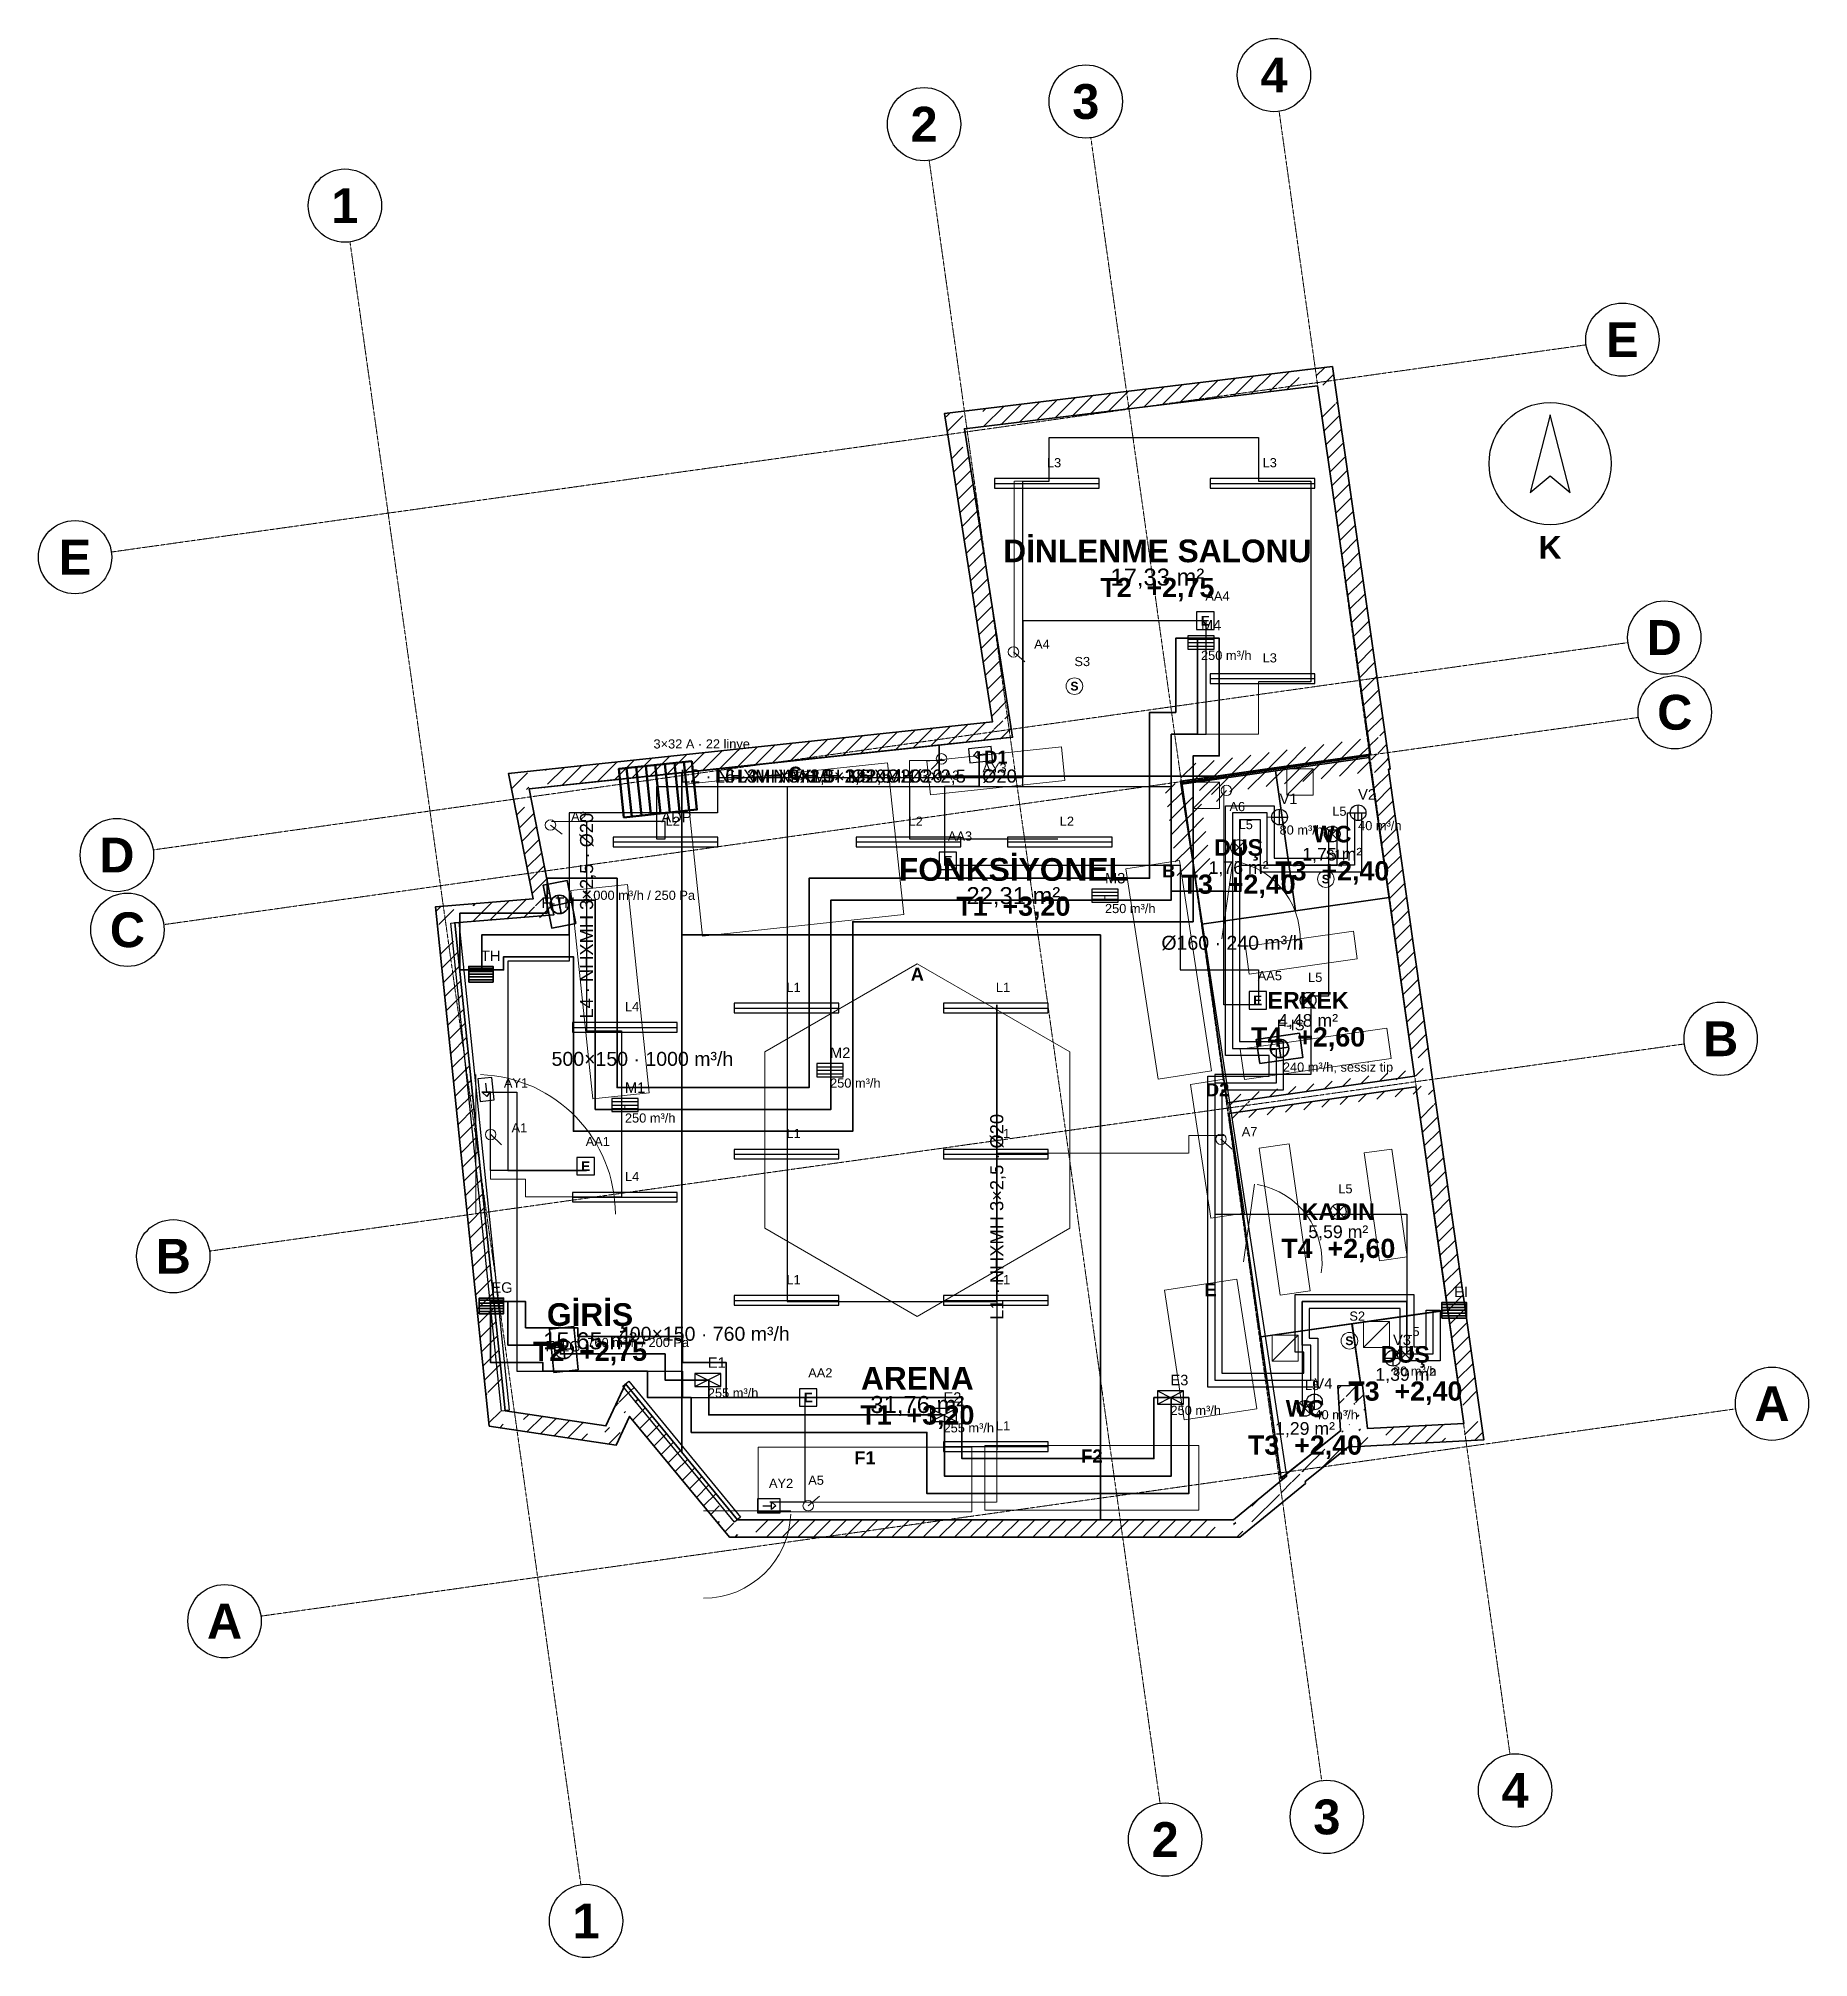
# Model space of a CAD drawing. Header units: millimetres. Extents: x -4770 to 15512, y -5017 to 16972.
import ezdxf
from ezdxf.enums import TextEntityAlignment as Align

# ---------------------------------------------------------------- set-up
doc = ezdxf.new("R2010")
doc.units = ezdxf.units.MM
doc.linetypes.add('DASHDOT', pattern=[3.556, 2.54, -0.508, 0, -0.508])
doc.linetypes.add('DASHED', pattern=[1.524, 1.27, -0.254])
for name, color, linetype, lineweight in [('A-CEPHE', 5, 'Continuous', 25), ('A-DUVAR-MEVCUT', 8, 'Continuous', 35), ('A-DUVAR-YENI', 1, 'Continuous', 35), ('A-EKIPMAN', 9, 'Continuous', 18), ('A-KAPI', 8, 'Continuous', 18), ('A-MOBILYA', 9, 'Continuous', 18), ('A-TAVAN-KAPAK', 150, 'Continuous', 18), ('A-TAVAN-SINIR', 150, 'Continuous', 25), ('A-TAVAN-YAZI', 150, 'Continuous', 13), ('A-YAZI', 7, 'Continuous', 13), ('E-AYD-ACIL', 3, 'Continuous', 25), ('E-AYD-ANAHTAR', 2, 'Continuous', 18), ('E-AYD-ARMATUR', 2, 'Continuous', 25), ('E-AYD-DOWNLIGHT', 2, 'Continuous', 25), ('E-AYD-LINYE', 2, 'Continuous', 25), ('E-AYD-SORTI', 2, 'DASHED', 18), ('E-PANO', 7, 'Continuous', 50), ('E-YAZI', 7, 'Continuous', 13), ('G-AKS-BALON', 8, 'Continuous', 25), ('G-AKS-HAT', 8, 'DASHDOT', 18), ('G-KUZEY', 7, 'Continuous', 25), ('M-HAVA-BESLEME', 3, 'Continuous', 35), ('M-HAVA-BRANSMAN', 3, 'DASHED', 18), ('M-HAVA-CIHAZ', 2, 'Continuous', 35), ('M-HAVA-EGZOZ', 1, 'Continuous', 35), ('M-HAVA-ISLAK', 6, 'Continuous', 25), ('M-HAVA-MENFEZ', 3, 'Continuous', 25), ('M-YAZI', 7, 'Continuous', 13)]:
    doc.layers.add(name, color=color, linetype=linetype, lineweight=lineweight)
doc.styles.add('GYM', font='arial.ttf')
doc.styles.add('GYM-B', font='arialbd.ttf')

msp = doc.modelspace()

# ---------------------------------------------------------------- texts
at = {"layer": 'A-EKIPMAN', "style": 'GYM-B'}
for s, p in [('D1', (6200, 8736)), ('C', (3900, 8553)), ('B', (8180, 7433)), ('A', (5300, 6250)), ('D2', (8740, 4926)), ('E', (8660, 2635)), ('F1', (4700, 710)), ('F2', (7300, 730))]:
    msp.add_text(s, height=150, dxfattribs=at).set_placement(p, align=Align.MIDDLE_CENTER)
at = {"layer": 'A-TAVAN-YAZI', "style": 'GYM-B'}
for s, p in [('T2  +2,75', (8050, 10680)), ('T3  +2,40', (10054, 7435)), ('T3  +2,40', (8981, 7282)), ('T1  +3,20', (6400, 7030)), ('T4  +2,60', (9777, 5531)), ('T4  +2,60', (10123, 3109)), ('T2  +2,75', (1550, 1930)), ('T3  +2,40', (10891, 1474)), ('T1  +3,20', (5300, 1200)), ('T3  +2,40', (9742, 855))]:
    msp.add_text(s, height=220, dxfattribs=at).set_placement(p, align=Align.MIDDLE_CENTER)
at = {"layer": 'A-YAZI'}
for s, height, style, p in [('DİNLENME SALONU', 260, 'GYM-B', (8050, 11100)), ('17,33 m²', 195, 'GYM', (8050, 10800)), ('WC', 190, 'GYM-B', (10054, 7855)), ('DUŞ', 190, 'GYM-B', (8981, 7702)), ('1,75 m²', 145, 'GYM', (10054, 7625)), ('FONKSİYONEL', 260, 'GYM-B', (6400, 7450)), ('1,76 m²', 145, 'GYM', (8981, 7472)), ('22,31 m²', 195, 'GYM', (6400, 7150)), ('ERKEK', 190, 'GYM-B', (9777, 5951)), ('4,48 m²', 145, 'GYM', (9777, 5721)), ('KADIN', 190, 'GYM-B', (10123, 3529)), ('5,59 m²', 145, 'GYM', (10123, 3299)), ('GİRİŞ', 260, 'GYM-B', (1550, 2350)), ('15,65 m²', 195, 'GYM', (1550, 2050)), ('DUŞ', 190, 'GYM-B', (10891, 1894)), ('ARENA', 260, 'GYM-B', (5300, 1620)), ('1,39 m²', 145, 'GYM', (10891, 1664)), ('31,76 m²', 195, 'GYM', (5300, 1320)), ('WC', 190, 'GYM-B', (9742, 1275)), ('1,29 m²', 145, 'GYM', (9742, 1045))]:
    msp.add_text(s, height=height, dxfattribs=dict(at, style=style)).set_placement(p, align=Align.MIDDLE_CENTER)
at = {"layer": 'E-YAZI', "style": 'GYM'}
for s, p in [('L2 · NHXMH 3×2,5 · Ø20', (3760, 8520)), ('L6 · NHXMH 3×2,5 · Ø20', (4160, 8520)), ('L3 · NHXMH 3×2,5 · Ø20', (4410, 8520)), ('L5 · NHXMH 3×2,5 · Ø20', (5260, 8520))]:
    msp.add_text(s, height=150, dxfattribs=at).set_placement(p, align=Align.MIDDLE_CENTER)
for s, p in [('L4 · NHXMH 3×2,5 · Ø20', (1510, 6920)), ('L1 · NHXMH 3×2,5 · Ø20', (6210, 3470))]:
    msp.add_text(s, height=150, rotation=90, dxfattribs=at).set_placement(p, align=Align.MIDDLE_CENTER)
at = {"layer": 'G-AKS-BALON', "style": 'GYM-B'}
for s, p in [('4', (9386, 16552)), ('3', (7230, 16249)), ('2', (5377, 15989)), ('1', (-1258, 15056)), ('E', (13378, 13520)), ('E', (-4350, 11028)), ('D', (13858, 10107)), ('C', (13978, 9251)), ('D', (-3871, 7615)), ('C', (-3750, 6759)), ('B', (14504, 5510)), ('B', (-3225, 3018)), ('A', (15092, 1329)), ('A', (-2637, -1163)), ('4', (12149, -3101)), ('3', (9992, -3405)), ('2', (8139, -3665)), ('1', (1504, -4597))]:
    msp.add_text(s, height=399, dxfattribs=at).set_placement(p, align=Align.MIDDLE_CENTER)
at = {"layer": 'M-YAZI', "style": 'GYM'}
for s, p in [('Ø160 · 240 m³/h', (8910, 6610)), ('500×150 · 1000 m³/h', (2150, 5280)), ('400×150 · 760 m³/h', (2860, 2130))]:
    msp.add_text(s, height=160, dxfattribs=at).set_placement(p, align=Align.MIDDLE_CENTER)

# ---------------------------------------------------------------- blocks, each defined once
blk = doc.blocks.new('G_KUZEY')
blk.add_lwpolyline([(0, 560), (-230, -330), (0, -140), (230, -330)], close=True)
blk.add_circle((0, 0), 700)
at = {"style": 'GYM-B'}
blk.add_text('K', height=260, dxfattribs=at).set_placement((0, -960), align=Align.MIDDLE_CENTER)
blk = doc.blocks.new('M_MENFEZ_BESLEME')
for p, q in [((-150, 40), (150, 40)), ((-150, 0), (150, 0)), ((-150, -40), (150, -40))]:
    blk.add_line(p, q)
blk.add_lwpolyline([(-150, -75), (150, -75), (150, 75), (-150, 75)], close=True)
at = {"style": 'GYM'}
for tag, p, height in [('KOD', (0, 140), 120), ('DEBI', (0, -200), 105)]:
    blk.add_attdef(tag, p, '', height=height, dxfattribs=at)
blk = doc.blocks.new('M_MENFEZ_EGZOZ')
for p, q in [((-150, -75), (150, 75)), ((-150, 75), (150, -75))]:
    blk.add_line(p, q)
blk.add_lwpolyline([(-150, -75), (150, -75), (150, 75), (-150, 75)], close=True)
at = {"style": 'GYM'}
for tag, p, height in [('KOD', (0, 140), 120), ('DEBI', (0, -200), 105)]:
    blk.add_attdef(tag, p, '', height=height, dxfattribs=at)
blk = doc.blocks.new('M_VALF')
for p, q in [((-90, 0), (90, 0)), ((0, -90), (0, 90))]:
    blk.add_line(p, q)
blk.add_circle((0, 0), 90)
at = {"style": 'GYM'}
for tag, p, height in [('KOD', (0, 150), 120), ('DEBI', (0, -200), 105)]:
    blk.add_attdef(tag, p, '', height=height, dxfattribs=at)
blk = doc.blocks.new('M_FAN')
for q in [(-105, 0), (0, 105), (105, 0), (0, -105)]:
    blk.add_line((0, 0), q)
blk.add_lwpolyline([(-250, -140), (250, -140), (250, 140), (-250, 140)], close=True)
blk.add_circle((0, 0), 105)
at = {"style": 'GYM'}
for tag, p, height in [('KOD', (0, 210), 120), ('TANIM', (0, -270), 105)]:
    blk.add_attdef(tag, p, '', height=height, dxfattribs=at)
blk = doc.blocks.new('M_PANJUR')
for p, q in [((-140, 64), (140, 64)), ((-140, 32), (140, 32)), ((-140, 0), (140, 0)), ((-140, -32), (140, -32)), ((-140, -64), (140, -64))]:
    blk.add_line(p, q)
blk.add_lwpolyline([(-140, -90), (140, -90), (140, 90), (-140, 90)], close=True)
at = {"style": 'GYM'}
blk.add_attdef('KOD', (0, 150), '', height=120, dxfattribs=at)
blk = doc.blocks.new('E_ARMATUR_LINEER')
blk.add_line((-600, 0), (600, 0))
blk.add_lwpolyline([(-600, -55), (600, -55), (600, 55), (-600, 55)], close=True)
at = {"style": 'GYM'}
blk.add_attdef('LINYE', (0, 185), '', height=105, dxfattribs=at)
blk = doc.blocks.new('E_DOWNLIGHT')
for p, q in [((-64, -64), (64, 64)), ((-64, 64), (64, -64))]:
    blk.add_line(p, q)
blk.add_circle((0, 0), 90)
at = {"style": 'GYM'}
blk.add_attdef('LINYE', (0, 210), '', height=105, dxfattribs=at)
blk = doc.blocks.new('E_ACIL')
blk.add_lwpolyline([(-100, -100), (100, -100), (100, 100), (-100, 100)], close=True)
at = {"style": 'GYM-B'}
blk.add_text('E', height=110, dxfattribs=at).set_placement((0, 0), align=Align.MIDDLE_CENTER)
at = {"style": 'GYM'}
blk.add_attdef('KOD', (0, 230), '', height=105, dxfattribs=at)
blk = doc.blocks.new('E_YONLENDIRME')
for points in [[(-130, -80), (130, -80), (130, 80), (-130, 80)], [(30, 45), (80, 0), (30, -45)]]:
    blk.add_lwpolyline(points, close=True)
blk.add_lwpolyline([(-70, 0), (30, 0)])
at = {"style": 'GYM'}
blk.add_attdef('KOD', (0, 205), '', height=105, dxfattribs=at)
blk = doc.blocks.new('E_ANAHTAR')
blk.add_line((0, 0), (130, 110))
blk.add_circle((0, 0), 60)
at = {"style": 'GYM'}
blk.add_attdef('KOD', (0, 240), '', height=105, dxfattribs=at)
blk = doc.blocks.new('E_SENSOR')
blk.add_circle((0, 0), 95)
at = {"style": 'GYM-B'}
blk.add_text('S', height=100, dxfattribs=at).set_placement((0, 0), align=Align.MIDDLE_CENTER)
at = {"style": 'GYM'}
blk.add_attdef('KOD', (0, 230), '', height=105, dxfattribs=at)
blk = doc.blocks.new('E_PANO')
for p, q in [((-330, -280), (-330, 280)), ((-220, -280), (-220, 280)), ((-110, -280), (-110, 280)), ((0, -280), (0, 280)), ((110, -280), (110, 280)), ((220, -280), (220, 280)), ((330, -280), (330, 280))]:
    blk.add_line(p, q)
blk.add_lwpolyline([(-420, -280), (420, -280), (420, 280), (-420, 280)], close=True)
at = {"style": 'GYM'}
for tag, p, height in [('KOD', (0, 380), 120), ('TANIM', (0, -470), 105)]:
    blk.add_attdef(tag, p, '', height=height, dxfattribs=at)

# ---------------------------------------------------------------- hatches: boundary and pattern name
at = {"layer": 'A-DUVAR-MEVCUT'}
h = msp.add_hatch(dxfattribs=at)
h.set_pattern_fill('ANSI31', scale=40)
h.paths.add_polyline_path([(11012, 4959), (11563, 1104), (11761, 1132), (11210, 4987)])
h.paths.add_polyline_path([(11353, 1093), (11563, 1104), (11533, 1314), (11735, 1314), (11773, 1048), (11773, 915), (11377, 894), (11353, 894)])
h.paths.add_polyline_path([(11563, 1104), (10456, 1046), (10466, 846), (11573, 904)])
h.paths.add_polyline_path([(10432, 1256), (10456, 1046), (10666, 1057), (10666, 857), (10278, 836), (10275, 862), (10246, 839), (10246, 1256)])
h.paths.add_polyline_path([(10456, 1046), (10400, 1542), (10201, 1520), (10257, 1024)])
h.paths.add_polyline_path([(10190, 1332), (10190, 1535), (10400, 1542), (10424, 1332)])
h.paths.add_polyline_path([(10400, 1542), (10116, 1532), (10123, 1332), (10407, 1342)])
h.paths.add_polyline_path([(10326, 1322), (10130, 1322), (10116, 1532), (10326, 1539)])
h.paths.add_polyline_path([(10116, 1532), (10150, 1018), (10350, 1031), (10316, 1545)])
h.paths.add_polyline_path([(9940, 850), (10150, 1018), (10136, 1228), (10360, 1228), (10360, 841), (10278, 836), (10275, 862), (10208, 808), (9940, 808)])
h.paths.add_polyline_path([(10150, 1018), (9527, 521), (9652, 365), (10275, 862)])
h.paths.add_polyline_path([(9317, 323), (9531, 498), (9527, 521), (9737, 689), (9737, 409), (9618, 311), (9317, 311)])
h.paths.add_polyline_path([(9527, 521), (9531, 498), (9729, 528), (9725, 551)])
h.paths.add_polyline_path([(9321, 326), (9531, 498), (9527, 521), (9741, 692), (9741, 412), (9590, 288), (9321, 288)])
h.paths.add_polyline_path([(9531, 498), (8924, 0), (9051, -155), (9658, 343)])
h.paths.add_polyline_path([(9134, -86), (8996, -200), (8714, -200), (8714, 0), (8924, 0), (9134, 172)])
h.paths.add_polyline_path([(8924, 0), (3241, 0), (3241, -200), (8924, -200)])
h.paths.add_polyline_path([(3068, 210), (3241, 0), (3451, 0), (3451, -200), (3147, -200), (3031, -60), (3031, 210)])
h.paths.add_polyline_path([(3241, 0), (1957, 1555), (1803, 1428), (3087, -127)])
h.paths.add_polyline_path([(1859, 1345), (1957, 1555), (2130, 1345)])
h.paths.add_polyline_path([(1957, 1555), (1732, 1075), (1913, 990), (2138, 1470)])
h.paths.add_polyline_path([(1522, 904), (1522, 1106), (1732, 1075), (1830, 1285), (1942, 1285), (1942, 1052), (1854, 865), (1784, 865)])
h.paths.add_polyline_path([(1732, 1075), (579, 1247), (549, 1049), (1702, 877)])
h.paths.add_polyline_path([(557, 1457), (579, 1247), (789, 1216), (789, 1037), (631, 1037), (396, 1072), (369, 1333), (369, 1457)])
h.paths.add_polyline_path([(579, 1247), (0, 6840), (-199, 6819), (380, 1226)])
h.paths.add_polyline_path([(210, 6857), (0, 6840), (22, 6630), (-179, 6630), (-210, 6926), (-210, 7024), (117, 7050), (210, 7050)])
h.paths.add_polyline_path([(0, 6840), (1136, 6931), (1120, 7130), (-16, 7039)])
h.paths.add_polyline_path([(1095, 7141), (1136, 6931), (926, 6914), (926, 7141)])
h.paths.add_polyline_path([(1136, 6931), (853, 8372), (657, 8333), (940, 6892)])
h.paths.add_polyline_path([(1063, 8394), (853, 8372), (894, 8162), (690, 8162), (643, 8403), (643, 8551), (936, 8582), (1063, 8582)])
h.paths.add_polyline_path([(853, 8372), (6392, 8965), (6371, 9164), (832, 8571)])
h.paths.add_polyline_path([(6359, 9175), (6392, 8965), (6182, 8943), (6182, 9175)])
h.paths.add_polyline_path([(6392, 8965), (5840, 12499), (5642, 12468), (6194, 8934)])
h.paths.add_polyline_path([(6050, 12524), (5840, 12499), (5873, 12289), (5670, 12289), (5630, 12547), (5630, 12675), (5910, 12709), (6050, 12709)])
h.paths.add_polyline_path([(5840, 12499), (9885, 12990), (9861, 13189), (5816, 12698)])
h.paths.add_polyline_path([(9915, 12780), (9885, 12990), (9675, 12965), (9675, 13166), (9955, 13200), (10057, 13200), (10095, 12935), (10095, 12780)])
h.paths.add_polyline_path([(9885, 12990), (10491, 8771), (10689, 8799), (10083, 13018)])
h.paths.add_polyline_path([(10500, 8561), (10473, 8753), (10281, 8725), (10281, 8741), (10491, 8771), (10461, 8981), (10663, 8981), (10701, 8716), (10701, 8599), (10697, 8598), (10701, 8571), (10701, 8561)])
h.paths.add_polyline_path([(10491, 8771), (8314, 8462), (8342, 8264), (10519, 8573)])
h.paths.add_polyline_path([(8524, 8472), (8329, 8444), (8356, 8252), (8346, 8252), (8314, 8462), (8524, 8492)])
h.paths.add_polyline_path([(8314, 8462), (8486, 7339), (8683, 7369), (8512, 8492)])
h.paths.add_polyline_path([(8456, 7549), (8486, 7339), (8454, 7549)])
h.paths.add_polyline_path([(8486, 7339), (8329, 8444), (8131, 8416), (8288, 7311)])
h.paths.add_polyline_path([(8539, 8474), (8329, 8444), (8359, 8234), (8349, 8234), (8314, 8462), (8539, 8494)])
h.paths.add_polyline_path([(8329, 8444), (10473, 8753), (10444, 8951), (8300, 8642)])
h.paths.add_polyline_path([(10503, 8543), (10473, 8753), (10263, 8723), (10263, 8739), (10491, 8771), (10463, 8963), (10665, 8963), (10683, 8841), (10683, 8543)])
h.paths.add_polyline_path([(10473, 8753), (10996, 5080), (11194, 5108), (10671, 8781)])
h.paths.add_polyline_path([(11025, 4870), (11012, 4959), (10786, 4927), (10786, 5050), (10996, 5080), (10966, 5290), (11168, 5290), (11206, 5024), (11206, 4870)])
h.paths.add_polyline_path([(10996, 5080), (8877, 4779), (8905, 4581), (11024, 4882)])
h.paths.add_polyline_path([(9087, 4685), (8895, 4658), (8877, 4779), (9087, 4809)])
h.paths.add_polyline_path([(8877, 4779), (8895, 4658), (9093, 4688), (9075, 4809)])
h.paths.add_polyline_path([(9105, 4688), (8895, 4658), (8877, 4779), (9105, 4811)])
h.paths.add_polyline_path([(8895, 4658), (11012, 4959), (10984, 5157), (8867, 4856)])
h.paths.add_polyline_path([(11042, 4749), (11012, 4959), (10802, 4929), (10802, 5052), (10996, 5080), (10983, 5169), (11185, 5169), (11222, 4912), (11222, 4910), (11221, 4910), (11222, 4903), (11222, 4749)])

# ---------------------------------------------------------------- linework, layer by layer
at = {"layer": 'A-CEPHE'}
for points in [[(-45, 6835), (45, 6845), (625, 1255), (535, 1245)], [(3275, 29), (3205, -29), (1925, 1531), (1995, 1589)]]:
    msp.add_lwpolyline(points, close=True, dxfattribs=at)
at = {"layer": 'A-DUVAR-MEVCUT'}
for points in [[(11221, 4910), (11792, 916), (10278, 836), (10275, 862), (9743, 437), (9746, 416), (8996, -200), (3147, -200), (2004, 1184), (1850, 855), (396, 1072), (-220, 7023), (897, 7112), (615, 8548), (6162, 9142), (5610, 12673), (10055, 13212), (10717, 8601), (10697, 8598), (11222, 4910)], [(11012, 4959), (11563, 1104), (10456, 1046), (10400, 1542), (10116, 1532), (10150, 1018), (9527, 521), (9531, 498), (8924, 0), (3241, 0), (1957, 1555), (1732, 1075), (579, 1247), (0, 6840), (1136, 6931), (853, 8372), (6392, 8965), (5840, 12499), (9885, 12990), (10491, 8771), (8314, 8462), (8486, 7339), (8329, 8444), (10473, 8753), (10996, 5080), (8877, 4779), (8895, 4658)]]:
    msp.add_lwpolyline(points, close=True, dxfattribs=at)
at = {"layer": 'A-DUVAR-YENI'}
for points in [[(10473, 8753), (8329, 8444), (8849, 4775), (10996, 5080)], [(9403, 8580), (9632, 6977), (8559, 6824), (8331, 8428)], [(10476, 8733), (10704, 7129), (9633, 6977), (9404, 8581)], [(11012, 4959), (8868, 4654), (9466, 472), (10150, 1018), (10116, 1532), (10400, 1542), (10456, 1046), (11563, 1104)], [(10280, 2245), (10381, 1541), (10116, 1532), (10150, 1018), (9497, 497), (9463, 492), (9234, 2095)], [(11377, 2402), (11563, 1104), (10456, 1046), (10400, 1542), (10382, 1541), (10281, 2245)]]:
    msp.add_lwpolyline(points, close=True, dxfattribs=at)
at = {"layer": 'A-EKIPMAN'}
for points in [[(6991, 8468), (6950, 8856), (5409, 8692), (5450, 8304)], [(4960, 8673), (2654, 8427), (2840, 6687), (5146, 6933)], [(8302, 7553), (7689, 7459), (8058, 5047), (8671, 5141)], [(5300, 6370), (3551, 5360), (3551, 3340), (5300, 2330), (7049, 3340), (7049, 5360)], [(8816, 5046), (8430, 4987), (8664, 3454), (9050, 3513)], [(9189, 1272), (8962, 2755), (8131, 2628), (8358, 1145)], [(5925, 90), (5925, 830), (3475, 830), (3475, 90)], [(8525, 110), (8525, 850), (6075, 850), (6075, 110)]]:
    msp.add_lwpolyline(points, close=True, dxfattribs=at)
at = {"layer": 'A-KAPI'}
for p, q in [((8787, 6654), (8913, 7546)), ((240, 3500), (240, 5100)), ((9037, 2954), (9163, 3846)), ((2850, 100), (3850, 100))]:
    msp.add_line(p, q, dxfattribs=at)
for centre, radius, start, end in [((8787, 6654), 900, -8, 80), ((240, 3500), 1600, 0, 88), ((9037, 2954), 900, -8, 80), ((2850, 100), 1000, -90, -2)]:
    msp.add_arc(centre, radius, start, end, dxfattribs=at)
at = {"layer": 'A-MOBILYA'}
for points in [[(1978, 7277), (1331, 7209), (1582, 4823), (2229, 4891)], [(9058, 6567), (9103, 6250), (10341, 6425), (10296, 6742)], [(8998, 5391), (9047, 5045), (10730, 5284), (10681, 5630)], [(9562, 4307), (9215, 4257), (9456, 2574), (9802, 2624)], [(10737, 4247), (10420, 4202), (10597, 2965), (10914, 3010)]]:
    msp.add_lwpolyline(points, close=True, dxfattribs=at)
at = {"layer": 'A-TAVAN-KAPAK'}
for p, q in [((9534, 8303), (9834, 8603)), ((8461, 8150), (8761, 8450)), ((10411, 1972), (10711, 2272)), ((9364, 1815), (9664, 2115))]:
    msp.add_line(p, q, dxfattribs=at)
for points in [[(9534, 8303), (9834, 8303), (9834, 8603), (9534, 8603)], [(8461, 8150), (8761, 8150), (8761, 8450), (8461, 8450)], [(10411, 1972), (10711, 1972), (10711, 2272), (10411, 2272)], [(9364, 1815), (9664, 1815), (9664, 2115), (9364, 2115)]]:
    msp.add_lwpolyline(points, close=True, dxfattribs=at)
at = {"layer": 'A-TAVAN-SINIR'}
for points in [[(5550, 8520), (5550, 8875), (6392, 8965), (5840, 12499), (9885, 12990), (10491, 8771), (8723, 8520)], [(8924, 0), (7400, 0), (7400, 6700), (2600, 6700), (2600, 8559), (5550, 8875), (5550, 8520), (8723, 8520), (8314, 8462), (9531, 498)], [(9403, 8580), (9632, 6977), (8559, 6824), (8331, 8428)], [(10476, 8733), (10704, 7129), (9633, 6977), (9404, 8581)], [(1957, 1555), (1732, 1075), (579, 1247), (0, 6840), (1136, 6931), (853, 8372), (2600, 8559), (2600, 776)], [(10996, 5080), (8849, 4775), (8559, 6823), (8559, 6823), (10704, 7128)], [(7400, 6700), (7400, 0), (3241, 0), (2600, 776), (2600, 6700)], [(8868, 4654), (11012, 4959), (11377, 2403), (11377, 2403), (9234, 2096)], [(10280, 2245), (10381, 1541), (10116, 1532), (10150, 1018), (9497, 497), (9463, 492), (9234, 2095)], [(11377, 2402), (11563, 1104), (10456, 1046), (10400, 1542), (10382, 1541), (10281, 2245)]]:
    msp.add_lwpolyline(points, close=True, dxfattribs=at)
at = {"layer": 'E-AYD-LINYE'}
for p, q in [((6810, 11900), (6810, 12400)), ((6810, 12400), (9210, 12400)), ((9210, 12400), (9210, 11900)), ((6510, 8400), (6510, 11900)), ((6510, 11900), (6810, 11900)), ((9210, 11900), (9810, 11900)), ((9810, 11900), (9810, 9600)), ((8610, 10300), (6510, 10300)), ((6510, 10300), (6510, 8500)), ((8610, 9000), (8610, 10300)), ((9810, 9600), (9210, 9600)), ((6010, 8400), (6010, 8800)), ((6010, 8800), (6010, 8400)), ((8210, 7200), (8210, 9000)), ((8210, 9000), (8610, 9000)), ((2310, 8400), (3810, 8400)), ((2310, 8400), (5210, 8400)), ((2310, 8400), (6510, 8400)), ((2310, 8400), (2310, 7800)), ((2310, 8400), (8210, 8400)), ((2310, 8400), (6010, 8400)), ((6510, 8500), (3010, 8500)), ((3010, 8500), (3010, 8100)), ((3810, 8400), (3810, 5900)), ((5210, 8400), (5210, 7800)), ((6010, 8400), (5610, 8400)), ((5610, 8400), (5610, 7500)), ((8210, 8400), (8210, 7200)), ((3010, 8100), (1310, 8100)), ((1310, 8100), (1310, 6400)), ((2410, 8000), (1510, 8000)), ((1510, 8000), (1510, 5600)), ((2410, 7800), (2410, 8000)), ((2310, 7800), (2410, 7800)), ((5210, 7800), (6910, 7800)), ((9010, 7200), (9010, 7700)), ((9010, 7700), (9010, 7500)), ((10110, 7900), (10010, 7900)), ((10010, 7900), (10010, 6000)), ((10110, 7500), (10110, 7900)), ((5610, 7500), (8310, 7500)), ((8310, 7500), (8310, 6300)), ((9010, 7500), (10110, 7500)), ((8210, 7200), (9010, 7200)), ((8810, 7200), (8210, 7200)), ((8810, 5900), (8810, 7200)), ((1310, 6400), (610, 6400)), ((610, 6400), (610, 4000)), ((8310, 6300), (9210, 6300)), ((9210, 6300), (9210, 5900)), ((10010, 6000), (9810, 6000)), ((9810, 6000), (9810, 5100)), ((3810, 5900), (3810, 4200)), ((6210, 4200), (6210, 5900)), ((6210, 5900), (6210, 800)), ((9210, 5900), (8810, 5900)), ((1510, 5600), (1910, 5600)), ((1910, 5600), (1910, 3700)), ((9810, 5100), (8710, 5100)), ((8710, 5100), (8710, 3500)), ((410, 4900), (310, 4900)), ((310, 4900), (710, 4900)), ((410, 4000), (410, 4900)), ((710, 4900), (710, 1700)), ((3810, 4200), (3810, 2500)), ((6210, 2500), (6210, 4200)), ((1510, 4000), (410, 4000)), ((610, 4000), (1510, 4000)), ((8710, 3500), (10110, 3500)), ((10110, 3500), (10910, 3500)), ((10910, 3500), (10910, 1900)), ((3810, 2500), (6210, 2500)), ((10910, 2500), (9710, 2500)), ((9710, 2500), (9710, 1300)), ((10910, 1900), (10910, 2500)), ((710, 1700), (2610, 1700)), ((2610, 1700), (2610, 1400)), ((2610, 1400), (4010, 1400)), ((4010, 1400), (4010, 200)), ((4010, 200), (3610, 200))]:
    msp.add_line(p, q, dxfattribs=at)
at = {"layer": 'E-AYD-SORTI'}
for p, q in [((6410, 9900), (6410, 11900)), ((6410, 11900), (6810, 11900)), ((9210, 9000), (9210, 9600)), ((8210, 7200), (8210, 9000)), ((8210, 9000), (9210, 9000)), ((5610, 8700), (5210, 8700)), ((5210, 8700), (5210, 7800)), ((8810, 8400), (8810, 7200)), ((1110, 8000), (2410, 8000)), ((2410, 8000), (2410, 7800)), ((8810, 7200), (8210, 7200)), ((410, 4400), (410, 3900)), ((8810, 4400), (8410, 4400)), ((8410, 4400), (8410, 4200)), ((8410, 4200), (6210, 4200)), ((410, 3900), (810, 3900)), ((810, 3900), (810, 3700)), ((810, 3700), (1910, 3700)), ((6210, 200), (6210, 800)), ((4010, 200), (6210, 200))]:
    msp.add_line(p, q, dxfattribs=at)
at = {"layer": 'G-AKS-BALON'}
for centre in [(9386, 16552), (7230, 16249), (5377, 15989), (-1258, 15056), (13378, 13520), (-4350, 11028), (13858, 10107), (13978, 9251), (-3871, 7615), (-3750, 6759), (14504, 5510), (-3225, 3018), (15092, 1329), (-2637, -1163), (12149, -3101), (9992, -3405), (8139, -3665), (1504, -4597)]:
    msp.add_circle(centre, 420, dxfattribs=at)
at = {"layer": 'G-AKS-HAT'}
for p, q in [((12090, -2686), (9445, 16136)), ((9933, -2989), (7288, 15833)), ((8081, -3249), (5436, 15573)), ((1445, -4182), (-1200, 14640)), ((-3934, 11087), (12962, 13461)), ((-3455, 7674), (13442, 10049)), ((-3334, 6818), (13562, 9192)), ((-2809, 3077), (14088, 5451)), ((-2221, -1105), (14676, 1270))]:
    msp.add_line(p, q, dxfattribs=at)
at = {"layer": 'M-HAVA-BESLEME'}
msp.add_lwpolyline([(60, 6950), (1060, 6950), (1060, 7350), (1860, 7350), (1860, 4950), (4060, 4950), (4060, 7350), (7960, 7350), (7960, 9250), (8260, 9250), (8260, 10100), (8760, 10100), (8760, 8750), (8460, 8750), (8460, 6850), (4560, 6850), (4560, 4450), (1360, 4450), (1360, 6450), (560, 6450), (560, 6300), (60, 6300)], close=True, dxfattribs=at)
msp.add_lwpolyline([(310, 6300), (310, 6700), (1310, 6700), (1310, 7100), (1610, 7100), (1610, 4700), (4310, 4700), (4310, 7100), (8210, 7100), (8210, 9000), (8510, 9000), (8510, 10100)], dxfattribs=at)
at = {"layer": 'M-HAVA-BRANSMAN'}
for p, q in [((8510, 10050), (8550, 10050)), ((8550, 10050), (8550, 10050)), ((9310, 8050), (9450, 8050)), ((9450, 8050), (9450, 8050)), ((10310, 8100), (10350, 8100)), ((10350, 8100), (10350, 8100)), ((7450, 7100), (7450, 7150)), ((7450, 7100), (7450, 7100)), ((4310, 5150), (4300, 5150)), ((4300, 5150), (4300, 5150)), ((1950, 4700), (1950, 4750)), ((1950, 4700), (1950, 4700)), ((10910, 1900), (10750, 1900)), ((10750, 1900), (10750, 1850)), ((2900, 1600), (2900, 1600)), ((2900, 1600), (2900, 1600)), ((9810, 1600), (9850, 1600)), ((9850, 1600), (9850, 1350)), ((8210, 1400), (8200, 1400)), ((8200, 1400), (8200, 1400)), ((5600, 1200), (5600, 1200)), ((5600, 1200), (5600, 1200))]:
    msp.add_line(p, q, dxfattribs=at)
at = {"layer": 'M-HAVA-EGZOZ'}
msp.add_lwpolyline([(810, 2200), (1410, 2200), (1410, 2100), (2610, 2100), (2610, 1800), (3110, 1800), (3110, 1400), (5810, 1400), (5810, 700), (8010, 700), (8010, 1400), (8410, 1400), (8410, 300), (5410, 300), (5410, 1000), (2710, 1000), (2710, 1400), (2210, 1400), (2210, 1700), (1010, 1700), (1010, 1800), (410, 1800), (410, 2500), (810, 2500)], close=True, dxfattribs=at)
msp.add_lwpolyline([(610, 2500), (610, 2000), (1210, 2000), (1210, 1900), (2410, 1900), (2410, 1600), (2910, 1600), (2910, 1200), (5610, 1200), (5610, 500), (8210, 500), (8210, 1400)], dxfattribs=at)
at = {"layer": 'M-HAVA-ISLAK'}
msp.add_lwpolyline([(10390, 7420), (9230, 7420), (9230, 8020), (8990, 8020), (8990, 5480), (9490, 5480), (9490, 4920), (8790, 4920), (8790, 1680), (9730, 1680), (9730, 1920), (9630, 1920), (9630, 2580), (10990, 2580), (10990, 1980), (11130, 1980), (11130, 2400), (11290, 2400), (11290, 1820), (10830, 1820), (10830, 2420), (9790, 2420), (9790, 2080), (9890, 2080), (9890, 1520), (8630, 1520), (8630, 5080), (9330, 5080), (9330, 5320), (8830, 5320), (8830, 8180), (9390, 8180), (9390, 7580), (10230, 7580), (10230, 8100), (10390, 8100)], close=True, dxfattribs=at)
msp.add_lwpolyline([(10310, 8100), (10310, 7500), (9310, 7500), (9310, 8100), (8910, 8100), (8910, 5400), (9410, 5400), (9410, 5000), (8710, 5000), (8710, 1600), (9810, 1600), (9810, 2000), (9710, 2000), (9710, 2500), (10910, 2500), (10910, 1900), (11210, 1900), (11210, 2400)], dxfattribs=at)

# ---------------------------------------------------------------- block references
at = {"layer": 'E-AYD-ACIL'}
for name, p, values in [('E_ACIL', (8600, 10300), {'KOD': 'AA4'}), ('E_ACIL', (5650, 7550), {'KOD': 'AA3'}), ('E_ACIL', (9200, 5950), {'KOD': 'AA5'}), ('E_ACIL', (1500, 4050), {'KOD': 'AA1'}), ('E_ACIL', (4050, 1400), {'KOD': 'AA2'}), ('E_YONLENDIRME', (3600, 160), {'KOD': 'AY2'})]:
    msp.add_blockref(name, p, dxfattribs=at).add_auto_attribs(values)
ref = msp.add_blockref('E_YONLENDIRME', (6024, 8765), dxfattribs=dict(at, rotation=186.1))
ref.add_attrib('KOD', 'AY3', (6046, 8561), dxfattribs={"layer": '0', "height": 105, "style": 'GYM'})
ref = msp.add_blockref('E_YONLENDIRME', (359, 4930), dxfattribs=dict(at, rotation=275.9))
ref.add_attrib('KOD', 'AY1', (563, 4951), dxfattribs={"layer": '0', "height": 105, "style": 'GYM'})
at = {"layer": 'E-AYD-ANAHTAR'}
ref = msp.add_blockref('E_ANAHTAR', (6401, 9942), dxfattribs=dict(at, rotation=278.9))
ref.add_attrib('KOD', 'A4', (6638, 9979), dxfattribs={"layer": '0', "height": 105, "style": 'GYM'})
for name, p, values in [('E_SENSOR', (7100, 9550), {'KOD': 'S3'}), ('E_SENSOR', (9980, 7340), {'KOD': 'S1'}), ('E_SENSOR', (10250, 2050), {'KOD': 'S2'}), ('E_ANAHTAR', (4050, 160), {'KOD': 'A5'})]:
    msp.add_blockref(name, p, dxfattribs=at).add_auto_attribs(values)
ref = msp.add_blockref('E_ANAHTAR', (5577, 8717), dxfattribs=dict(at, rotation=186.1))
ref.add_attrib('KOD', 'A3', (5603, 8478), dxfattribs={"layer": '0', "height": 105, "style": 'GYM'})
ref = msp.add_blockref('E_ANAHTAR', (8842, 8356), dxfattribs=dict(at, rotation=188.2))
ref.add_attrib('KOD', 'A6', (8876, 8118), dxfattribs={"layer": '0', "height": 105, "style": 'GYM'})
ref = msp.add_blockref('E_ANAHTAR', (1097, 7959), dxfattribs=dict(at, rotation=281.1))
ref.add_attrib('KOD', 'A2', (1333, 8005), dxfattribs={"layer": '0', "height": 105, "style": 'GYM'})
ref = msp.add_blockref('E_ANAHTAR', (412, 4412), dxfattribs=dict(at, rotation=275.9))
ref.add_attrib('KOD', 'A1', (651, 4437), dxfattribs={"layer": '0', "height": 105, "style": 'GYM'})
ref = msp.add_blockref('E_ANAHTAR', (8779, 4359), dxfattribs=dict(at, rotation=278.1))
ref.add_attrib('KOD', 'A7', (9017, 4393), dxfattribs={"layer": '0', "height": 105, "style": 'GYM'})
at = {"layer": 'E-AYD-ARMATUR'}
for p, values in [((6785, 11873), {'LINYE': 'L3'}), ((9256, 11873), {'LINYE': 'L3'}), ((9256, 9637), {'LINYE': 'L3'}), ((2416, 7765), {'LINYE': 'L2'}), ((5199, 7765), {'LINYE': 'L2'}), ((6932, 7765), {'LINYE': 'L2'}), ((3800, 5862), {'LINYE': 'L1'}), ((6200, 5862), {'LINYE': 'L1'}), ((1950, 5641), {'LINYE': 'L4'}), ((3800, 4188), {'LINYE': 'L1'}), ((6200, 4188), {'LINYE': 'L1'}), ((1950, 3695), {'LINYE': 'L4'}), ((3800, 2513), {'LINYE': 'L1'}), ((6200, 2513), {'LINYE': 'L1'}), ((6200, 838), {'LINYE': 'L1'})]:
    msp.add_blockref('E_ARMATUR_LINEER', p, dxfattribs=at).add_auto_attribs(values)
at = {"layer": 'E-AYD-DOWNLIGHT'}
for p in [(10054, 7855), (8981, 7702), (9777, 5951), (10123, 3529), (10891, 1894), (9742, 1275)]:
    msp.add_blockref('E_DOWNLIGHT', p, dxfattribs=at).add_auto_attribs({'LINYE': 'L5'})
at = {"layer": 'E-PANO'}
ref = msp.add_blockref('E_PANO', (2327, 8369), dxfattribs=dict(at, rotation=186.1))
ref.add_attrib('KOD', 'ADP', (2367, 7991), dxfattribs={"layer": '0', "height": 120, "style": 'GYM'})
ref.add_attrib('TANIM', '3×32 A · 22 linye', (2277, 8836), dxfattribs={"layer": '0', "height": 105, "style": 'GYM'})
at = {"layer": 'G-KUZEY'}
msp.add_blockref('G_KUZEY', (12550, 12100), dxfattribs=at)
at = {"layer": 'M-HAVA-CIHAZ'}
ref = msp.add_blockref('M_FAN', (1200, 7050), dxfattribs=dict(at, rotation=101.1))
ref.add_attrib('KOD', 'F-TH', (994, 7010), dxfattribs={"layer": '0', "height": 120, "style": 'GYM'})
ref.add_attrib('TANIM', '1.000 m³/h / 250 Pa', (1465, 7102), dxfattribs={"layer": '0', "height": 105, "style": 'GYM'})
for p, values in [((300, 6250), {'KOD': 'TH'}), ((420, 2450), {'KOD': 'EG'}), ((11450, 2400), {'KOD': 'EI'})]:
    msp.add_blockref('M_PANJUR', p, dxfattribs=at).add_auto_attribs(values)
ref = msp.add_blockref('M_FAN', (9450, 5400), dxfattribs=dict(at, rotation=8.1))
ref.add_attrib('KOD', 'F-IS', (9420, 5608), dxfattribs={"layer": '0', "height": 120, "style": 'GYM'})
ref.add_attrib('TANIM', '240 m³/h, sessiz tip', (9488, 5133), dxfattribs={"layer": '0', "height": 105, "style": 'GYM'})
ref = msp.add_blockref('M_FAN', (1250, 1950), dxfattribs=dict(at, rotation=95.9))
ref.add_attrib('KOD', 'F-EG', (1041, 1928), dxfattribs={"layer": '0', "height": 120, "style": 'GYM'})
ref.add_attrib('TANIM', '760 m³/h / 200 Pa', (1519, 1978), dxfattribs={"layer": '0', "height": 105, "style": 'GYM'})
at = {"layer": 'M-HAVA-MENFEZ'}
for name, p, values in [('M_MENFEZ_BESLEME', (8550, 10050), {'KOD': 'M4', 'DEBI': '250 m³/h'}), ('M_VALF', (10350, 8100), {'KOD': 'V2', 'DEBI': '40 m³/h'}), ('M_VALF', (9450, 8050), {'KOD': 'V1', 'DEBI': '80 m³/h'}), ('M_MENFEZ_BESLEME', (7450, 7150), {'KOD': 'M3', 'DEBI': '250 m³/h'}), ('M_MENFEZ_BESLEME', (4300, 5150), {'KOD': 'M2', 'DEBI': '250 m³/h'}), ('M_MENFEZ_BESLEME', (1950, 4750), {'KOD': 'M1', 'DEBI': '250 m³/h'}), ('M_VALF', (10750, 1850), {'KOD': 'V3', 'DEBI': '80 m³/h'}), ('M_MENFEZ_EGZOZ', (2900, 1600), {'KOD': 'E1', 'DEBI': '255 m³/h'}), ('M_MENFEZ_EGZOZ', (8200, 1400), {'KOD': 'E3', 'DEBI': '250 m³/h'}), ('M_VALF', (9850, 1350), {'KOD': 'V4', 'DEBI': '40 m³/h'}), ('M_MENFEZ_EGZOZ', (5600, 1200), {'KOD': 'E2', 'DEBI': '255 m³/h'})]:
    msp.add_blockref(name, p, dxfattribs=at).add_auto_attribs(values)

msp.set_redraw_order([(e.dxf.handle, doc.entitydb.next_handle()) for e in msp.query("TEXT MTEXT ATTDEF DIMENSION ARC_DIMENSION")])  # texts and dimensions are drawn at this point

doc.saveas('drawing.dxf')
